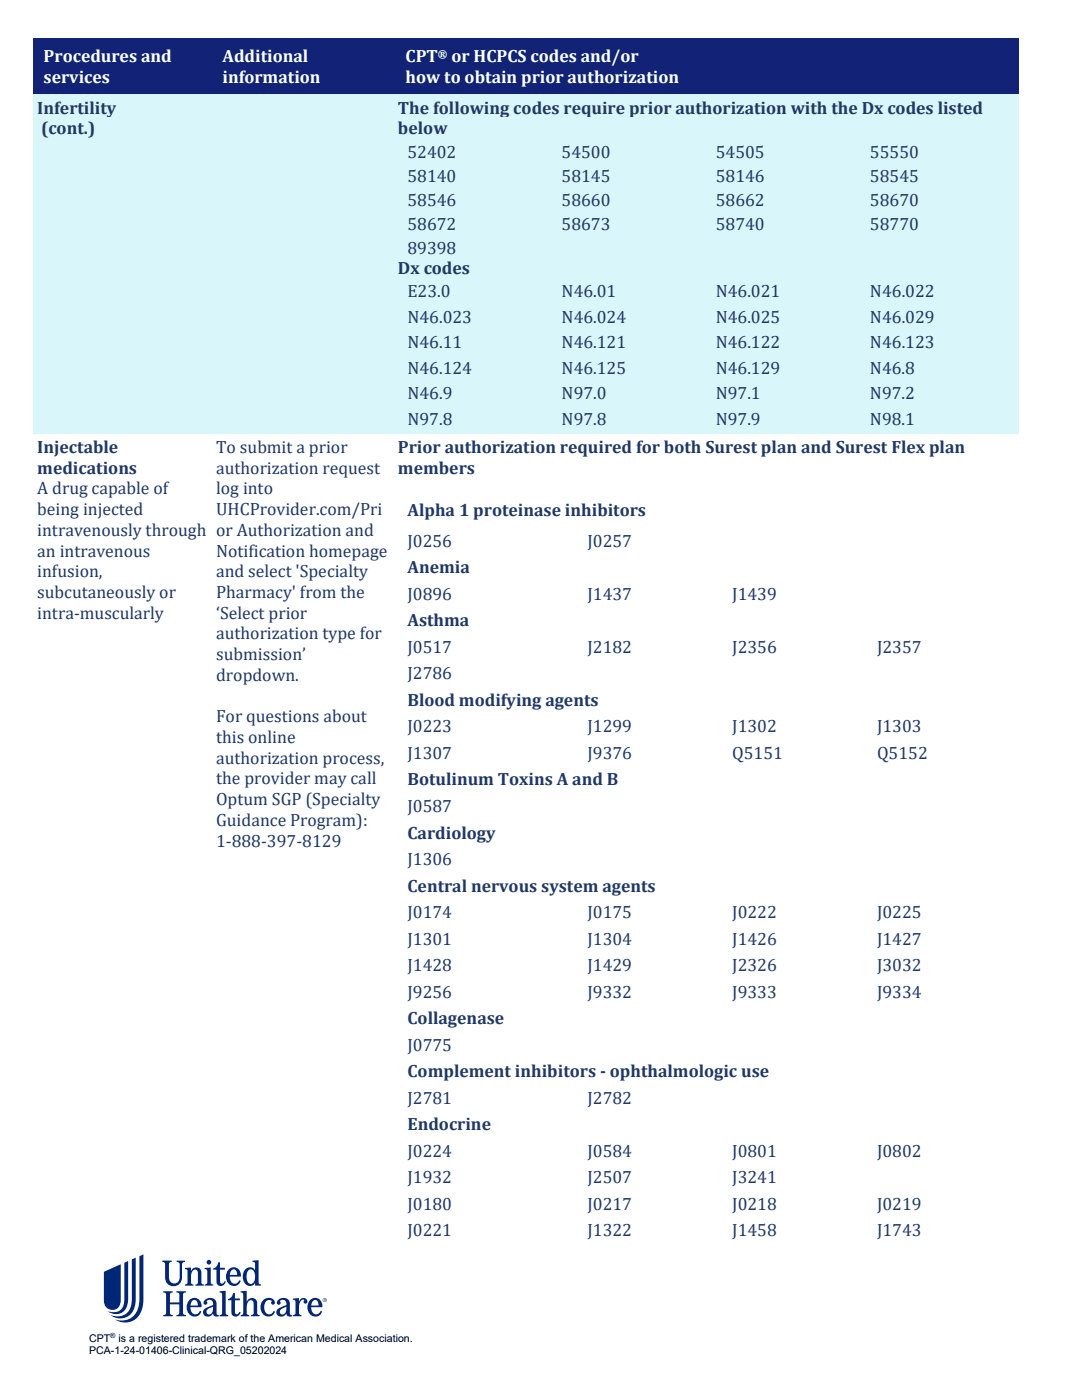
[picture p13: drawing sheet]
<svg xmlns="http://www.w3.org/2000/svg" width="216mm" height="279mm" viewBox="0 0 216 279" stroke-linecap="round" stroke-linejoin="round" font-family="sans-serif">
<defs><g id="words">
<g font-size="3.5" fill="#fff">
<text x="8.7" y="12.4">Procedures and</text>
<text x="8.7" y="16.6">services</text>
<text x="44.4" y="12.4">Additional</text>
<text x="44.4" y="16.6">information</text>
<text x="80.9" y="12.4">CPT</text>
<text x="80.9" y="16.6">how to obtain prior authorization</text>
<text x="90.1" y="12.4">or HCPCS codes and/or</text>
</g>
<g font-size="3.5" fill="#1f3864">
<text x="7.4" y="22.7">Infertility</text>
<text x="79.4" y="22.7">The following codes require prior authorization with the Dx codes listed</text>
<text x="8.2" y="26.8">(cont.)</text>
<text x="79.4" y="26.8">below</text>
<text x="81.3" y="31.6">52402</text>
<text x="112.1" y="31.6">54500</text>
<text x="142.8" y="31.6">54505</text>
<text x="173.6" y="31.6">55550</text>
<text x="81.3" y="36.3">58140</text>
<text x="81.3" y="41.1">58546</text>
<text x="112.1" y="36.3">58145</text>
<text x="112.1" y="41.1">58660</text>
<text x="142.8" y="36.3">58146</text>
<text x="142.8" y="41.1">58662</text>
<text x="173.6" y="36.3">58545</text>
<text x="173.6" y="41.1">58670</text>
<text x="81.3" y="45.8">58672</text>
<text x="112.1" y="45.8">58673</text>
<text x="142.8" y="45.8">58740</text>
<text x="173.6" y="45.8">58770</text>
<text x="81.3" y="50.6">89398</text>
<text x="79.4" y="54.7">Dx codes</text>
<text x="81.3" y="59.4">E23.0</text>
<text x="112.1" y="59.4">N46.01</text>
<text x="142.8" y="59.4">N46.021</text>
<text x="173.6" y="59.4">N46.022</text>
<text x="81.3" y="64.4">N46.023</text>
<text x="112.1" y="64.4">N46.024</text>
<text x="142.8" y="64.4">N46.025</text>
<text x="173.6" y="64.4">N46.029</text>
<text x="81.3" y="69.5">N46.11</text>
<text x="112.1" y="69.5">N46.121</text>
<text x="142.8" y="69.5">N46.122</text>
<text x="173.6" y="69.5">N46.123</text>
<text x="81.3" y="74.6">N46.124</text>
<text x="112.1" y="74.6">N46.125</text>
<text x="142.8" y="74.6">N46.129</text>
<text x="173.6" y="74.6">N46.8</text>
<text x="81.3" y="79.7">N46.9</text>
<text x="112.1" y="79.7">N97.0</text>
<text x="142.8" y="79.7">N97.1</text>
<text x="173.6" y="79.7">N97.2</text>
<text x="81.3" y="84.8">N97.8</text>
<text x="112.1" y="84.8">N97.8</text>
<text x="142.8" y="84.8">N97.9</text>
<text x="173.6" y="84.8">N98.1</text>
<text x="7.4" y="90.4">Injectable</text>
<text x="7.4" y="94.5">medications</text>
<text x="43.1" y="90.4">To submit a prior</text>
<text x="43.1" y="94.5">authorization request</text>
<text x="79.4" y="90.4">Prior authorization required for both Surest plan and Surest Flex plan</text>
<text x="79.4" y="94.5">members</text>
<text x="7.4" y="98.7">A drug capable of</text>
<text x="43.1" y="98.7">log into</text>
<text x="7.4" y="102.8">being injected</text>
<text x="7.4" y="106.9">intravenously through or Authorization and</text>
<text x="43.1" y="102.8">UHCProvider.com/Pri</text>
<text x="81.3" y="102.9">Alpha 1 proteinase inhibitors</text>
<text x="7.4" y="111.1">an intravenous</text>
<text x="43.1" y="111.1">Notification homepage</text>
<text x="81.3" y="109.1">J0256</text>
<text x="117.2" y="109.1">J0257</text>
<text x="7.4" y="115.2">infusion,</text>
<text x="7.4" y="119.3">subcutaneously or</text>
<text x="43.1" y="115.2">and select 'Specialty</text>
<text x="43.1" y="119.3">Pharmacy' from the</text>
<text x="81.3" y="114.4">Anemia</text>
<text x="81.3" y="119.7">J0896</text>
<text x="117.2" y="119.7">J1437</text>
<text x="146.1" y="119.7">J1439</text>
<text x="7.4" y="123.5">intra-muscularly</text>
<text x="43.1" y="123.5">‘Select prior</text>
<text x="81.3" y="125">Asthma</text>
<text x="43.1" y="127.6">authorization type for</text>
<text x="43.1" y="131.8">submission’</text>
<text x="81.3" y="130.3">J0517</text>
<text x="117.2" y="130.3">J2182</text>
<text x="146.1" y="130.3">J2356</text>
<text x="175" y="130.3">J2357</text>
<text x="43.1" y="135.9">dropdown.</text>
<text x="81.3" y="135.6">J2786</text>
<text x="81.3" y="140.9">Blood modifying agents</text>
<text x="43.1" y="144.1">For questions about</text>
<text x="43.1" y="148.3">this online</text>
<text x="81.3" y="146.2">J0223</text>
<text x="117.2" y="146.2">J1299</text>
<text x="146.1" y="146.2">J1302</text>
<text x="175" y="146.2">J1303</text>
<text x="43.1" y="152.4">authorization process,</text>
<text x="81.3" y="151.5">J1307</text>
<text x="117.2" y="151.5">J9376</text>
<text x="146.1" y="151.5">Q5151</text>
<text x="175" y="151.5">Q5152</text>
<text x="43.1" y="156.6">the provider may call</text>
<text x="43.1" y="160.7">Optum SGP (Specialty</text>
<text x="81.3" y="156.8">Botulinum Toxins A and B</text>
<text x="43.1" y="164.8">Guidance Program):</text>
<text x="81.3" y="162.1">J0587</text>
<text x="81.3" y="167.3">Cardiology</text>
<text x="43.1" y="169">1-888-397-8129</text>
<text x="81.3" y="172.6">J1306</text>
<text x="81.3" y="177.9">Central nervous system agents</text>
<text x="81.3" y="183.2">J0174</text>
<text x="117.2" y="183.2">J0175</text>
<text x="146.1" y="183.2">J0222</text>
<text x="175" y="183.2">J0225</text>
<text x="81.3" y="188.5">J1301</text>
<text x="117.2" y="188.5">J1304</text>
<text x="146.1" y="188.5">J1426</text>
<text x="175" y="188.5">J1427</text>
<text x="81.3" y="193.8">J1428</text>
<text x="117.2" y="193.8">J1429</text>
<text x="146.1" y="193.8">J2326</text>
<text x="175" y="193.8">J3032</text>
<text x="81.3" y="199.1">J9256</text>
<text x="117.2" y="199.1">J9332</text>
<text x="146.1" y="199.1">J9333</text>
<text x="175" y="199.1">J9334</text>
<text x="81.3" y="204.4">Collagenase</text>
<text x="81.3" y="209.7">J0775</text>
<text x="81.3" y="215">Complement inhibitors - ophthalmologic use</text>
<text x="81.3" y="220.3">J2781</text>
<text x="117.2" y="220.3">J2782</text>
<text x="81.3" y="225.6">Endocrine</text>
<text x="81.3" y="230.8">J0224</text>
<text x="117.2" y="230.8">J0584</text>
<text x="146.1" y="230.8">J0801</text>
<text x="175" y="230.8">J0802</text>
<text x="81.3" y="236.1">J1932</text>
<text x="117.2" y="236.1">J2507</text>
<text x="146.1" y="236.1">J3241</text>
<text x="81.3" y="241.4">J0180</text>
<text x="117.2" y="241.4">J0217</text>
<text x="146.1" y="241.4">J0218</text>
<text x="175" y="241.4">J0219</text>
<text x="81.3" y="246.7">J0221</text>
<text x="117.2" y="246.7">J1322</text>
<text x="146.1" y="246.7">J1458</text>
<text x="175" y="246.7">J1743</text>
</g>
<text font-size="2.3" fill="#fff" x="87.4" y="11.5">®</text>
<g font-size="2.1">
<text x="17.8" y="267.7">CPT</text>
<text x="23.6" y="267.7">is a registered trademark of the American Medical Association.</text>
<text x="17.8" y="270.2">PCA-1-24-01406-Clinical-QRG_05202024</text>
</g>
<text font-size="1.4" x="22" y="267">®</text>
</g></defs>
<g fill="#002677">
<path d="M32.4 251.6h1.9v.2a.48 .48 0 0 0-.6 .5v2.5a1.1 1.1 0 0 0 1.1 1.3 1.1 1.1 0 0 0 1.1-1.3v-2.4a.54 .54 0 0 0-.7-.6v-.2h1.7v.2a.53 .53 0 0 0-.6 .6v2.5a1.69 1.69 0 0 1-1.7 1.8 1.69 1.69 0 0 1-1.7-1.8v-2.6a.48 .48 0 0 0-.5-.5z"/>
<path d="M32.6 257.7h1.9v.2a.48 .48 0 0 0-.6 .5v1.5h1.9v-1.5a.48 .48 0 0 0-.6-.5v-.2h1.9v.2a.48 .48 0 0 0-.6 .5v3.6a.48 .48 0 0 0 .6 .4v.3h-1.9v-.3a.47 .47 0 0 0 .6-.4v-1.7h-1.9v1.7a.48 .48 0 0 0 .6 .4v.3h-1.9v-.3a.47 .47 0 0 0 .6-.4v-3.6a.48 .48 0 0 0-.6-.5z"/>
<path d="M36.9 253h1.2v.7a1.06 1.06 0 0 1 1.1-.8 1.06 1.06 0 0 1 1 1.1v1.9a.41 .41 0 0 0 .5 .4v.3h-1.7v-.3a.41 .41 0 0 0 .5-.4v-1.9a.61 .61 0 0 0-.5-.6 .61 .61 0 0 0-.7 .5l-.1 .4a2.13 2.13 0 0 0 .1 2h.3v.3h-1.7v-.3a.41 .41 0 0 0 .5-.4v-2.2l-.2-.4h-.3z"/>
<path d="M43.5 251.9h.4v1.1h1v.4h-1v2.3l.2 .4a.5 .5 0 0 0 .7-.4l.3 .1a.93 .93 0 0 1-1 .8 .93 .93 0 0 1-.9-.8v-2.4h-.7v-.3a1.26 1.26 0 0 0 1-1.2z"/>
<path d="M40.8 253h1.3v2.9a.41 .41 0 0 0 .5 .4v.3h-1.7v-.3a.41 .41 0 0 0 .5-.4v-2.2a.41 .41 0 0 0-.6-.4z"/>
<path d="M58.5 259.2l1.2-.1v.7a.82 .82 0 0 1 .9-.8 .82 .82 0 0 1 .7 1 .38 .38 0 0 1-.6 .1 .38 .38 0 0 1 .1-.6l-.1-.1a1.09 1.09 0 0 0-1 1.4v1.2a.41 .41 0 0 0 .5 .4v.3h-1.7v-.3a.41 .41 0 0 0 .5-.4v-2.2l-.2-.4h-.3z"/>
<path d="M46.5 258h.4v1.1h1v.4h-1v2.3l.1 .4a.5 .5 0 0 0 .8-.4l.2 .1a.93 .93 0 0 1-.9 .9 .93 .93 0 0 1-.9-.9v-2.4h-.7v-.3a1.26 1.26 0 0 0 1-1.2z"/>
<path d="M52.4 259.6a1.35 1.35 0 0 1 1.4-.6 1.35 1.35 0 0 1 1.1 1 .38 .38 0 0 1-.6 .3 .38 .38 0 0 1 0-.6l-.2-.2a.93 .93 0 0 0-1.3 .9 1.29 1.29 0 0 0 1.2 1.9l.6-.7 .3 .1a1.47 1.47 0 0 1-1.6 1 1.47 1.47 0 0 1-1.3-1.3 2.13 2.13 0 0 1 .4-1.8z"/>
<path d="M43.8 257.7l1.2-.1v4.4l.2 .4h.3v.3h-1.7v-.2a.41 .41 0 0 0 .5-.5v-3.6l-.1-.4-.4-.1z"/>
<path d="M48 257.7l1.2-.1v2.2a1.06 1.06 0 0 1 1.2-.7 1.06 1.06 0 0 1 .9 1v1.9l.2 .4h.3v.3h-1.7v-.3a.41 .41 0 0 0 .5-.4v-1.9a.61 .61 0 0 0-.5-.6 .61 .61 0 0 0-.7 .5l-.1 .4a2.13 2.13 0 0 0 .1 2h.3v.3h-1.7v-.2a.41 .41 0 0 0 .5-.5v-3.6l-.1-.4-.4-.1z"/>
<path d="M27.8 250.7l.8-.4v9a4.1 4.1 0 0 1-2.9 4.6l-1.6-.1-1.2-.5a3.5 3.5 0 0 0 4.9-3.1zM26.3 251.4l.8-.4v8.2a3.5 3.5 0 0 1-2.5 3.9l-1.5-.1-1.1-.6a2.95 2.95 0 0 0 4.3-2.4zM24.8 252l.8-.4v7.5a2.64 2.64 0 0 1-2.5 3.2l-.7-.1-.9-.5a2.32 2.32 0 0 0 2.4-.2 2.32 2.32 0 0 0 .9-2.3zM20.7 253.8v5.8a1.7 1.7 0 0 0 1.8 1.8 1.7 1.7 0 0 0 1.6-2v-7.1z"/>
<path d="M45.5 253.5a1.87 1.87 0 0 0-.3 2.1 1.87 1.87 0 0 0 1.9 1 1.37 1.37 0 0 0 .9-1l-.3-.1a.93 .93 0 0 1-1 .7 .93 .93 0 0 1-.8-.9l-.1-.5h2.3a1.47 1.47 0 0 0-.8-1.7 1.47 1.47 0 0 0-1.8 .4zM46.1 253.6a.58 .58 0 0 1 1 0l.2 .8h-1.4z"/>
<path d="M50.4 251.6v.2l.5 .2v1.5a1.3 1.3 0 0 0-1.5-.5 1.3 1.3 0 0 0-.9 1.3 1.63 1.63 0 0 0 .3 1.8 1.63 1.63 0 0 0 1.7 .4l.4-.5v.6h1.2v-.3a.41 .41 0 0 1-.5-.4v-4.4zM49.5 253.6a.8 .8 0 0 1 1-.2 .8 .8 0 0 1 .4 .9 1.45 1.45 0 0 1-.9 1.9 1.46 1.46 0 0 1-.8-1.9z"/>
<path d="M61.8 259.6a1.86 1.86 0 0 0-.3 2.1 1.86 1.86 0 0 0 1.9 1 1.37 1.37 0 0 0 .9-1l-.3-.1a.93 .93 0 0 1-1.1 .7 .93 .93 0 0 1-.8-.9v-.5h2.2a1.47 1.47 0 0 0-.7-1.7 1.47 1.47 0 0 0-1.8 .4zM62.4 259.7a.58 .58 0 0 1 1 0l.2 .8h-1.5z"/>
<path d="M55.5 259.4l-.3 .6a.38 .38 0 0 0 .6 .3 .38 .38 0 0 0 0-.6 .78 .78 0 0 1 1-.2 .78 .78 0 0 1 .4 .9 2.87 2.87 0 0 0-2 1.2 1.01 1.01 0 0 0 .7 1.2 1.01 1.01 0 0 0 1.2-.7 .75 .75 0 0 0 1.2 .6v-.3h-.3l-.2-.3v-1.9a1.34 1.34 0 0 0-.9-1.1 1.34 1.34 0 0 0-1.4 .3zM56 261.3l1.1-.5a1.27 1.27 0 0 1-.8 1.5 .57 .57 0 0 1-.5-.4 .57 .57 0 0 1 .2-.6z"/>
<path d="M40.9 259.4l-.3 .6a.38 .38 0 0 0 .6 .3 .38 .38 0 0 0 0-.6 .78 .78 0 0 1 1-.2 .78 .78 0 0 1 .3 .9 2.87 2.87 0 0 0-1.9 1.2 1.01 1.01 0 0 0 .7 1.2 1.01 1.01 0 0 0 1.2-.7 .75 .75 0 0 0 1.2 .6v-.3h-.3l-.2-.3v-1.9a1.34 1.34 0 0 0-.9-1.1 1.34 1.34 0 0 0-1.4 .3zM41.4 261.3l1.1-.5a1.27 1.27 0 0 1-.8 1.5 .57 .57 0 0 1-.5-.4 .57 .57 0 0 1 .2-.6z"/>
<path d="M37.7 259.6a1.86 1.86 0 0 0-.3 2.1 1.86 1.86 0 0 0 1.9 1 1.37 1.37 0 0 0 .9-1l-.3-.1a.93 .93 0 0 1-1.1 .7 .93 .93 0 0 1-.8-.9v-.5h2.2a1.47 1.47 0 0 0-.7-1.7 1.47 1.47 0 0 0-1.8 .4zM38.3 259.7a.58 .58 0 0 1 1 0l.2 .8h-1.5z"/>
<path d="M64.4 259.4a.42 .42 0 0 1 .8 0 .42 .42 0 0 1-.8 0zM64.5 259.4a.35 .35 0 0 0 .7 0 .35 .35 0 0 0-.7 0zM64.6 259.2a.34 .34 0 0 1 .4 .4l-.3-.1-.1 .2zM64.7 259.3v.1h.2z"/>
<circle cx="41.7" cy="251.9" r=".47"/>
</g>
<g fill="#122377">
<path d="M6.7 7.6h35.7v11.2h-35.7z" fill-rule="evenodd"/>
<path d="M7.4 9.1h34.2v4.1h-34.2z" fill-rule="evenodd"/>
<path d="M7.4 13.2h34.2v4.2h-34.2z" fill-rule="evenodd"/>
<path d="M42.4 7.6h36.2v11.2h-36.2z" fill-rule="evenodd"/>
<path d="M43.1 9.1h34.8v4.1h-34.8z" fill-rule="evenodd"/>
<path d="M43.1 13.2h34.8v4.2h-34.8z" fill-rule="evenodd"/>
<path d="M78.6 7.6h124.6v11.2h-124.6z" fill-rule="evenodd"/>
<path d="M79.4 9.1h123v4.1h-123z" fill-rule="evenodd"/>
<path d="M79.4 13.2h123v4.2h-123z" fill-rule="evenodd"/>
<path d="M6.7 7.6h35.7v.5h-35.7z" fill-rule="evenodd"/>
<path d="M42.4 7.6h36.2v.5h-36.2z" fill-rule="evenodd"/>
<path d="M78.6 7.6h124.6v.5h-124.6z" fill-rule="evenodd"/>
<path d="M6.7 18.3h35.7v.5h-35.7z" fill-rule="evenodd"/>
<path d="M42.4 18.3h36.2v.5h-36.2z" fill-rule="evenodd"/>
<path d="M78.6 18.3h124.6v.5h-124.6z" fill-rule="evenodd"/>
</g>
<g fill="#d9f6fa">
<path d="M6.7 18.8h35.7v67.7h-35.7z" fill-rule="evenodd"/>
<path d="M7.4 23.5h34.2v4.1h-34.2z" fill-rule="evenodd"/>
<path d="M42.4 18.8h36.2v67.7h-36.2z" fill-rule="evenodd"/>
<path d="M78.6 18.8h124.6v67.7h-124.6z" fill-rule="evenodd"/>
<path d="M79.4 23.5h123v4.1h-123z" fill-rule="evenodd"/>
<path d="M79.4 27.6h30.8v4.7h-30.8z" fill-rule="evenodd"/>
<path d="M110.2 27.6h30.7v4.7h-30.7z" fill-rule="evenodd"/>
<path d="M140.9 27.6h30.8v4.7h-30.8z" fill-rule="evenodd"/>
<path d="M171.7 27.6h30.7v4.7h-30.7z" fill-rule="evenodd"/>
<path d="M79.4 32.3h30.8v4.8h-30.8z" fill-rule="evenodd"/>
<path d="M110.2 32.3h30.7v4.8h-30.7z" fill-rule="evenodd"/>
<path d="M140.9 32.3h30.8v4.8h-30.8z" fill-rule="evenodd"/>
<path d="M171.7 32.3h30.7v4.8h-30.7z" fill-rule="evenodd"/>
<path d="M79.4 37.1h30.8v4.8h-30.8z" fill-rule="evenodd"/>
<path d="M110.2 37.1h30.7v4.8h-30.7z" fill-rule="evenodd"/>
<path d="M140.9 37.1h30.8v4.8h-30.8z" fill-rule="evenodd"/>
<path d="M171.7 37.1h30.7v4.8h-30.7z" fill-rule="evenodd"/>
<path d="M79.4 41.9h30.8v4.7h-30.8z" fill-rule="evenodd"/>
<path d="M110.2 41.9h30.7v4.7h-30.7z" fill-rule="evenodd"/>
<path d="M140.9 41.9h30.8v4.7h-30.8z" fill-rule="evenodd"/>
<path d="M171.7 41.9h30.7v4.7h-30.7z" fill-rule="evenodd"/>
<path d="M79.4 46.6h30.8v4.8h-30.8z" fill-rule="evenodd"/>
<path d="M110.2 46.6h30.7v4.8h-30.7z" fill-rule="evenodd"/>
<path d="M140.9 46.6h30.8v4.8h-30.8z" fill-rule="evenodd"/>
<path d="M171.7 46.6h30.7v4.8h-30.7z" fill-rule="evenodd"/>
<path d="M79.4 51.4h123v4.1h-123z" fill-rule="evenodd"/>
<path d="M79.4 55.5h30.8v5.1h-30.8z" fill-rule="evenodd"/>
<path d="M81.3 56h26.9v4.1h-26.9z" fill-rule="evenodd"/>
<path d="M110.2 55.5h30.7v5.1h-30.7z" fill-rule="evenodd"/>
<path d="M112.1 56h26.9v4.1h-26.9z" fill-rule="evenodd"/>
<path d="M140.9 55.5h30.8v5.1h-30.8z" fill-rule="evenodd"/>
<path d="M142.8 56h27v4.1h-27z" fill-rule="evenodd"/>
<path d="M171.7 55.5h30.7v5.1h-30.7z" fill-rule="evenodd"/>
<path d="M173.6 56h26.9v4.1h-26.9z" fill-rule="evenodd"/>
<path d="M79.4 60.6h30.8v5.1h-30.8z" fill-rule="evenodd"/>
<path d="M81.3 61.1h26.9v4.1h-26.9z" fill-rule="evenodd"/>
<path d="M110.2 60.6h30.7v5.1h-30.7z" fill-rule="evenodd"/>
<path d="M112.1 61.1h26.9v4.1h-26.9z" fill-rule="evenodd"/>
<path d="M140.9 60.6h30.8v5.1h-30.8z" fill-rule="evenodd"/>
<path d="M142.8 61.1h27v4.1h-27z" fill-rule="evenodd"/>
<path d="M171.7 60.6h30.7v5.1h-30.7z" fill-rule="evenodd"/>
<path d="M173.6 61.1h26.9v4.1h-26.9z" fill-rule="evenodd"/>
<path d="M79.4 65.7h30.8v5.1h-30.8z" fill-rule="evenodd"/>
<path d="M81.3 66.2h26.9v4.1h-26.9z" fill-rule="evenodd"/>
<path d="M110.2 65.7h30.7v5.1h-30.7z" fill-rule="evenodd"/>
<path d="M112.1 66.2h26.9v4.1h-26.9z" fill-rule="evenodd"/>
<path d="M140.9 65.7h30.8v5.1h-30.8z" fill-rule="evenodd"/>
<path d="M142.8 66.2h27v4.1h-27z" fill-rule="evenodd"/>
<path d="M171.7 65.7h30.7v5.1h-30.7z" fill-rule="evenodd"/>
<path d="M173.6 66.2h26.9v4.1h-26.9z" fill-rule="evenodd"/>
<path d="M79.4 70.8h30.8v5.1h-30.8z" fill-rule="evenodd"/>
<path d="M81.3 71.2h26.9v4.2h-26.9z" fill-rule="evenodd"/>
<path d="M110.2 70.8h30.7v5.1h-30.7z" fill-rule="evenodd"/>
<path d="M112.1 71.2h26.9v4.2h-26.9z" fill-rule="evenodd"/>
<path d="M140.9 70.8h30.8v5.1h-30.8z" fill-rule="evenodd"/>
<path d="M142.8 71.2h27v4.2h-27z" fill-rule="evenodd"/>
<path d="M171.7 70.8h30.7v5.1h-30.7z" fill-rule="evenodd"/>
<path d="M173.6 71.2h26.9v4.2h-26.9z" fill-rule="evenodd"/>
<path d="M79.4 75.9h30.8v5h-30.8z" fill-rule="evenodd"/>
<path d="M81.3 76.3h26.9v4.2h-26.9z" fill-rule="evenodd"/>
<path d="M110.2 75.9h30.7v5h-30.7z" fill-rule="evenodd"/>
<path d="M112.1 76.3h26.9v4.2h-26.9z" fill-rule="evenodd"/>
<path d="M140.9 75.9h30.8v5h-30.8z" fill-rule="evenodd"/>
<path d="M142.8 76.3h27v4.2h-27z" fill-rule="evenodd"/>
<path d="M171.7 75.9h30.7v5h-30.7z" fill-rule="evenodd"/>
<path d="M173.6 76.3h26.9v4.2h-26.9z" fill-rule="evenodd"/>
<path d="M81.3 81.4h26.9v4.1h-26.9z" fill-rule="evenodd"/>
<path d="M112.1 81.4h26.9v4.1h-26.9z" fill-rule="evenodd"/>
<path d="M142.8 81.4h27v4.1h-27z" fill-rule="evenodd"/>
<path d="M173.6 81.4h26.9v4.1h-26.9z" fill-rule="evenodd"/>
<path d="M6.7 18.8h35.7v.5h-35.7z" fill-rule="evenodd"/>
<path d="M42.4 18.8h36.2v.5h-36.2z" fill-rule="evenodd"/>
<path d="M78.6 18.8h124.6v.5h-124.6z" fill-rule="evenodd"/>
<path d="M6.7 86h35.7v.5h-35.7z" fill-rule="evenodd"/>
<path d="M42.4 86h36.2v.5h-36.2z" fill-rule="evenodd"/>
<path d="M78.6 86h124.6v.5h-124.6z" fill-rule="evenodd"/>
</g>
<g fill="#d9f6fa">
<path d="M7.4 19.3h34.2v4.2h-34.2z"/>
<path d="M79.4 19.3h123v4.2h-123z"/>
<path d="M81.3 28.2h26.9v4.1h-26.9z"/>
<path d="M112.1 28.2h26.9v4.1h-26.9z"/>
<path d="M142.8 28.2h27v4.1h-27z"/>
<path d="M173.6 28.2h26.9v4.1h-26.9z"/>
<path d="M81.3 33h26.9v4.1h-26.9z"/>
<path d="M112.1 33h26.9v4.1h-26.9z"/>
<path d="M142.8 33h27v4.1h-27z"/>
<path d="M173.6 33h26.9v4.1h-26.9z"/>
<path d="M81.3 37.7h26.9v4.2h-26.9z"/>
<path d="M112.1 37.7h26.9v4.2h-26.9z"/>
<path d="M142.8 37.7h27v4.2h-27z"/>
<path d="M173.6 37.7h26.9v4.2h-26.9z"/>
<path d="M81.3 42.5h26.9v4.1h-26.9z"/>
<path d="M112.1 42.5h26.9v4.1h-26.9z"/>
<path d="M142.8 42.5h27v4.1h-27z"/>
<path d="M173.6 42.5h26.9v4.1h-26.9z"/>
<path d="M81.3 47.3h26.9v4.1h-26.9z"/>
<path d="M79.4 80.9h30.8v5.1h-30.8z"/>
<path d="M110.2 80.9h30.7v5.1h-30.7z"/>
<path d="M140.9 80.9h30.8v5.1h-30.8z"/>
<path d="M171.7 80.9h30.7v5.1h-30.7z"/>
</g>
<use href="#words"/>
</svg>
